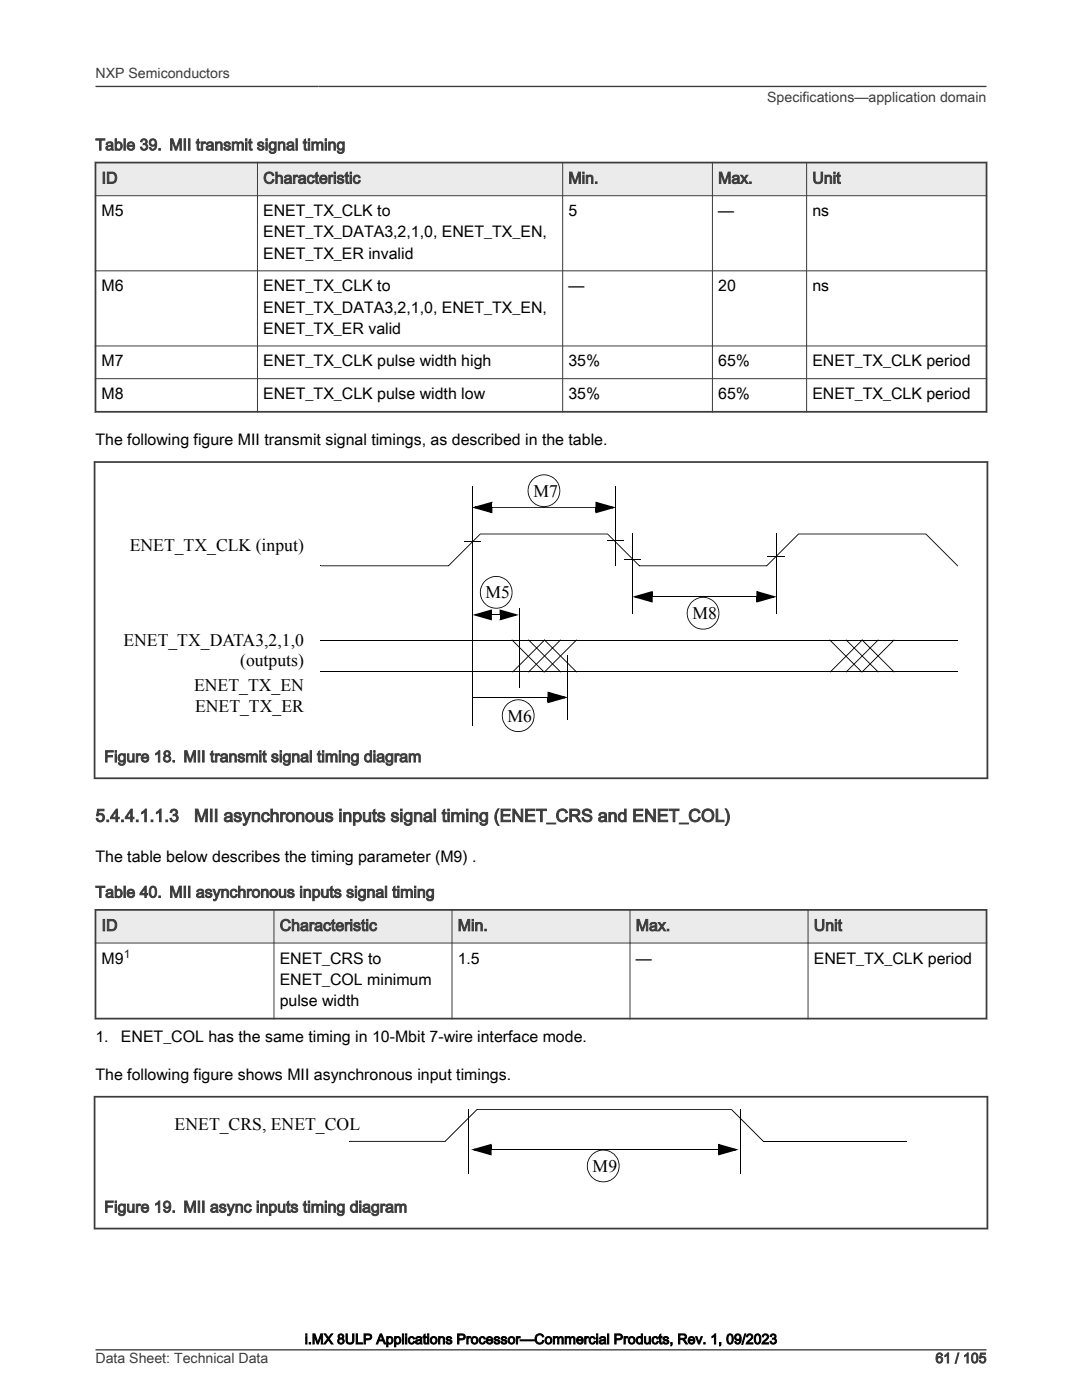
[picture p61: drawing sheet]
<svg xmlns="http://www.w3.org/2000/svg" width="216mm" height="279mm" viewBox="0 0 216 279" stroke-linecap="round" stroke-linejoin="round" font-family="sans-serif">
<defs><g id="words">
<g font-size="3.5">
<text x="106.4" y="99.1">M7</text>
<text x="25.9" y="109.9">ENET_TX_CLK (input)</text>
<text x="96.9" y="119.4">M5</text>
<text x="138.2" y="123.6">M8</text>
<text x="24.6" y="129">ENET_TX_DATA3,2,1,0</text>
<text x="38.7" y="137.9">ENET_TX_EN</text>
<text x="47.9" y="132.9">(outputs)</text>
<text x="38.9" y="142.1">ENET_TX_ER</text>
<text x="101.3" y="144">M6</text>
<text x="34.8" y="225.6">ENET_CRS, ENET_COL</text>
<text x="118.2" y="233.9">M9</text>
</g>
<g font-size="3.5" fill="#3c3c3c">
<text x="19" y="164">5.4.4.1.1.3</text>
<text x="38.7" y="164">MII asynchronous inputs signal timing (ENET_CRS and ENET_COL)</text>
</g>
<g font-size="3.2" fill="#3c3c3c">
<text x="19" y="30">Table 39. MII transmit signal timing</text>
<text x="20.3" y="36.6">ID</text>
<text x="52.5" y="36.6">Characteristic</text>
<text x="113.4" y="36.6">Min.</text>
<text x="143.3" y="36.6">Max.</text>
<text x="162.1" y="36.6">Unit</text>
<text x="20.8" y="152.1">Figure 18. MII transmit signal timing diagram</text>
<text x="19" y="179.1">Table 40. MII asynchronous inputs signal timing</text>
<text x="20.3" y="185.8">ID</text>
<text x="55.8" y="185.8">Characteristic</text>
<text x="91.3" y="185.8">Min.</text>
<text x="126.9" y="185.8">Max.</text>
<text x="162.4" y="185.8">Unit</text>
<text x="20.8" y="242">Figure 19. MII async inputs timing diagram</text>
</g>
<g font-size="3.2">
<text x="20.3" y="43.1">M5</text>
<text x="52.5" y="43.1">ENET_TX_CLK to</text>
<text x="52.5" y="47.4">ENET_TX_DATA3,2,1,0, ENET_TX_EN,</text>
<text x="113.4" y="43.1">5</text>
<text x="143.3" y="43.1">—</text>
<text x="162.1" y="43.1">ns</text>
<text x="52.5" y="51.6">ENET_TX_ER invalid</text>
<text x="20.3" y="58.1">M6</text>
<text x="52.5" y="58.1">ENET_TX_CLK to</text>
<text x="113.4" y="58.1">—</text>
<text x="143.3" y="58.1">20</text>
<text x="162.1" y="58.1">ns</text>
<text x="52.5" y="62.4">ENET_TX_DATA3,2,1,0, ENET_TX_EN,</text>
<text x="52.5" y="66.6">ENET_TX_ER valid</text>
<text x="20.3" y="73.1">M7</text>
<text x="52.5" y="73.1">ENET_TX_CLK pulse width high</text>
<text x="113.4" y="73.1">35%</text>
<text x="143.3" y="73.1">65%</text>
<text x="162.1" y="73.1">ENET_TX_CLK period</text>
<text x="20.3" y="79.7">M8</text>
<text x="52.5" y="79.7">ENET_TX_CLK pulse width low</text>
<text x="113.4" y="79.7">35%</text>
<text x="143.3" y="79.7">65%</text>
<text x="162.1" y="79.7">ENET_TX_CLK period</text>
<text x="19" y="88.8">The following figure MII transmit signal timings, as described in the table.</text>
<text x="19" y="172">The table below describes the timing parameter (M9) .</text>
<text x="20.3" y="192.3">M9</text>
<text x="55.8" y="192.3">ENET_CRS to</text>
<text x="55.8" y="196.5">ENET_COL minimum</text>
<text x="91.3" y="192.3">1.5</text>
<text x="126.9" y="192.3">—</text>
<text x="162.4" y="192.3">ENET_TX_CLK period</text>
<text x="55.8" y="200.8">pulse width</text>
<text x="19" y="208">1.</text>
<text x="24.1" y="208">ENET_COL has the same timing in 10-Mbit 7-wire interface mode.</text>
<text x="19.1" y="215.5">The following figure shows MII asynchronous input timings.</text>
</g>
<g font-size="2.8" fill="#3c3c3c">
<text x="19" y="15.6">NXP Semiconductors</text>
<text x="153.1" y="20.4">Specifications—application domain</text>
<text x="19" y="272">Data Sheet: Technical Data</text>
<text x="186.7" y="272">61 / 105</text>
</g>
<text font-size="2.8" x="60.8" y="268.2">i.MX 8ULP Applications Processor—Commercial Products, Rev. 1, 09/2023</text>
<text font-size="2.4" fill="#00f" x="24.7" y="191.2">1</text>
</g></defs>
<path d="M19 32.4h177.8v6.7h-177.8z" fill-rule="evenodd" fill="#ebebeb"/>
<path d="M18.9 32.4h178.1M19 32.3v50.1M196.8 32.3v50.1M18.7 92.2h178.5M18.9 82.2h178.1M18.9 92v63.5M197 92v63.5M18.7 155.3h178.5" fill="none" stroke="#3c3c3c" stroke-width=".35"/>
<path d="M18.9 39.1h178.1M51.4 32.3v50.1M112.3 32.3v50.1M142.2 32.3v50.1M161 32.3v50.1M18.9 54.1h178.1M18.9 69h178.1M18.9 75.6h178.1" fill="none" stroke="#3c3c3c" stroke-width=".2"/>
<g fill="#000">
<path d="M94.1 97h.2zM106.2 95.6a3.3 3.3 0 0 1 4.9 .3 3.4 3.4 0 0 1 .7 2h-.2l-.3-1.4-1-1.1-.8-.4-.9-.2-1.5 .4-1 .8-.4 .7-.2 .9 .1 1.2 .4 .9 .6 .6-.1 .2a3.2 3.2 0 0 1-.8-4.1zM122.8 97h.2zM64 112.8l.1 .2zM64.1 112.8h25.4l.1 .2-.2-.1 6.4-6.4 .1 .1-6.4 6.4h-25.4zM92.6 108l.1 .2zM97.9 100.3h.4v1h-.4zM98.2 101.2l.1 .2zM94.2 101.3l4.1-1.2-.2 .4-3.2 .9-.1-.3 3.3 .9-.1 .4-.1-.2v-.9h.4v1.1zM96.7 115.9a3.3 3.3 0 0 1 3.6-.7 3.3 3.3 0 0 1 2 3h-.2l-.4-1.4-.7-1-1.4-.6h-1.2l-.9 .3-.7 .5-.5 .8-.3 .8 .1 1.5 .2 .6 .8 .9-.1 .1-.8-.9a3.3 3.3 0 0 1 .5-3.9zM106.6 100.3l.8 .5 .8 .2h1l.8-.3 .7-.6 .6-.7 .3-1.5h.2a3.2 3.2 0 0 1-1.9 3 3.2 3.2 0 0 1-3.4-.4zM118.8 100.1l4.1 1.2-4.1 1.1 .2-.4 3.2-.9 .1 .3-3.3-.9 .1-.3 .1 .1v1h-.4z"/>
<path d="M118.8 101.3h.4v.9h-.4zM121.2 107.8v.1zM121.2 106.6l.1-.1 6.4 6.4-.2 .1zM124.6 111.5v.2zM126.1 106.5l.2 .1zM127.5 112.8l.1 .2zM127.6 112.8h25.4l.1 .2-.2-.1 6.4-6.4 .1 .1-6.4 6.4h-25.4zM127.7 112.9l-.1 .1zM129.9 118.2h.3v.9h-.3zM130.2 119l.1 .2zM126.2 119.1l4-1.2-.1 .4-3.2 1-.1-.4 3.3 1-.1 .3-.1-.2v-.9h.3v1.2zM150.9 117.9l4.1 1.2-4.1 1.2 .2-.4 3.2-1 .1 .4-3.3-1 .1-.3 .1 .2v.9h-.4z"/>
<path d="M153.1 111l.1 .1zM154.9 106.5l.2 .1zM184.7 106.6l.1-.1 6.4 6.4-.2 .1zM191.2 112.9l-.1 .1zM64 127.7l.1 .1zM64 134l.1 .2zM94.4 139.1l.1 .2zM97.1 120.6l.4 .3 .9 .3 .9 .1 .9-.2 1.2-.9 .5-.8 .2-1.2h.2a3.3 3.3 0 0 1-5.1 2.7l-.2-.2zM97.8 121.9h.3v.8h-.3zM98.1 122.6v.2zM94.3 122.7l3.8-1.1-.1 .4-3 .9-.1-.3 3.1 .8-.1 .4-.1-.2v-.9h.3v1.1zM98.1 122.6h1.7v.2h-1.7z"/>
<path d="M99.7 121.6l3.8 1.1-3.8 1.1 .1-.4 3-.8 .2 .3-3.2-.9 .1-.3 .2 .2v.8h-.4zM99.7 122.7h.4v.9h-.4zM102.2 127.6l-.1 .2zM102.1 127.8l.2-.1 6.3 6.3-.1 .2zM102.3 134v.2zM103.5 121.3l.2 .1zM105.4 134l.1 .2zM105.5 127.6l-.1 .2zM105.4 127.8l.2-.1 6.3 6.3-.1 .2zM108.5 134.2l.2-.1zM108.5 134.1l.2 .1zM115 127.7l.1 .1-6.4 6.4-.1-.2z"/>
<path d="M108.6 127.7h.2zM102.3 134l6.3-6.3 .1 .1-6.3 6.4zM108.7 127.6l-.1 .2zM108.6 127.8l.1-.1 6.4 6.3-.1 .2zM109.3 138l4 1.2-4 1.2 .1-.4 3.2-1 .2 .4-3.4-1 .1-.3 .1 .2v.9h-.3zM111.8 127.7h.2zM105.4 134l6.4-6.3 .1 .1-6.3 6.4zM111.9 134l-.1 .2zM113.2 130.8l.2 .1zM115 127.7h.1zM115.1 134l-.1 .2zM138.3 124.8l.8 .5 .9 .2 1.5-.2 1.2-.9 .4-.8 .3-1.2h.1a3.2 3.2 0 0 1-1.8 2.9 3.2 3.2 0 0 1-3.5-.4z"/>
<path d="M138 120.1a3.3 3.3 0 0 1 3.5-.7 3.3 3.3 0 0 1 2 3h-.1l-.4-1.5-1-1.1-1.1-.4h-1.2l-1.1 .4-.5 .4-.5 .7-.3 .9v1.5l.3 .6 .7 .9-.1 .1-.8-1a3.2 3.2 0 0 1 0-3.1zM150.9 119.1h.4v.9h-.4zM165.6 127.6l-.1 .2zM165.5 127.8l.1-.1 6.4 6.3-.1 .2zM165.6 134l.1 .2zM168.8 134l.1 .2zM168.9 127.6l-.1 .2zM168.8 127.8l.1-.1 6.4 6.3-.2 .2zM171.9 134.1l.2 .1zM178.3 127.7l.2 .1-6.4 6.4-.1-.2zM172 134l-.1 .2zM172 127.7h.2z"/>
<path d="M165.6 134l6.4-6.3 .1 .1-6.3 6.4zM172 127.6v.2zM172 127.8l.1-.1 6.4 6.3-.2 .2zM175.1 127.7h.2zM168.8 134l6.3-6.3 .2 .1-6.4 6.4zM175.3 134l-.1 .2zM178.3 127.7h.2zM178.5 134l-.1 .2zM101.4 145.2l1.4 .7h.9l.9-.2 .8-.5 .6-.6 .4-.8 .1-1h.2a3.2 3.2 0 0 1-1.9 3 3.2 3.2 0 0 1-3.5-.5zM101.1 140.5l.7-.5a3.2 3.2 0 0 1 3.2 0 3.2 3.2 0 0 1 1.7 2.8h-.2l-.1-.9-.4-.8-1.1-1-1.5-.4-1.5 .4-1.1 1-.5 1.4 .3 1.6 .8 1.1-.1 .1a3.2 3.2 0 0 1-.9-3.7zM109.3 139.2h.3v.9h-.3z"/>
</g>
<g fill="none" stroke="#000" stroke-width=".2">
<path d="M94.2 97v47.8M122.9 97v16M92.7 108.1h3.2M95.8 106.6h25.5M98.3 101.3h20.6M121.2 107.9h3.3M124.6 111.6h3.3M126.2 106.6v15.9M130.3 119.1h20.7M153.2 111h3.3M155 106.6v15.9M159.3 106.6h25.5"/>
<path d="M64.1 127.7h127.1M64.1 134.1h127.1M94.5 139.2h14.8M103.6 121.4v15.9M113.3 130.9v12.8"/>
</g>
<path d="M94.8 101.3l3.3-1v1.9zM119 100.3l3.3 1-3.3 .9zM126.8 119.1l3.3-.9v1.8zM151.1 118.2l3.2 .9-3.2 .9zM94.9 122.7l3.1-.8v1.7zM99.9 121.9l3 .8-3 .9zM109.4 138.3l3.3 .9-3.3 .9z" fill="#000"/>
<path d="M19 181.6h177.8v6.6h-177.8z" fill-rule="evenodd" fill="#ebebeb"/>
<path d="M18.9 181.6h178.1M19 181.4v22.1M196.8 181.4v22.1M18.7 218.9h178.5M18.9 203.3h178.1M18.9 218.7v26.7M197 218.7v26.7M18.7 245.2h178.5" fill="none" stroke="#3c3c3c" stroke-width=".35"/>
<path d="M18.9 188.2h178.1M54.7 181.4v22.1M90.2 181.4v22.1M125.7 181.4v22.1M161.2 181.4v22.1" fill="none" stroke="#3c3c3c" stroke-width=".2"/>
<path d="M69.7 227.7l.1 .2zM69.8 227.7h19l.1 .1-.1-.1 6.3-6.4 50.9 .1v.1h-50.8v-.2v.2l-6.3 6.4h-19.1zM93.5 221.3l.1 .1zM97.7 228.5h.4v.9h-.4zM98 229.4l.1 .1zM94 229.4l4.1-1.1-.1 .4-3.3 .9-.1-.3 3.4 .9-.1 .3-.2-.1v-1h.4v1.2zM118.4 235.1l1.3 .6 1 .1 .9-.2 .7-.5 .6-.7 .4-.8 .2-.9h.1a3.3 3.3 0 0 1-1.8 2.9 3.3 3.3 0 0 1-3.5-.4zM118.1 230.4l.7-.6a3.2 3.2 0 0 1 3.1 0 3.1 3.1 0 0 1 1.7 2.9h-.1l-.2-.9-.4-.8-1-1-1.5-.4-1.5 .4-1.1 1-.5 1.4 .1 1.2 .4 .8 .6 .7-.1 .1a3.2 3.2 0 0 1-1.1-3.5zM143.3 228.3l4.1 1.1-4.1 1.2 .1-.4 3.3-.9 .1 .3-3.4-.9 .1-.4 .1 .2v.9h-.3zM143.3 229.4h.3v1h-.3zM146 221.4l6.4 6.3-.1 .2-6.4-6.4zM147.7 221.3l.2 .1z" fill="#000"/>
<path d="M93.6 221.4v12.8M98.1 229.4h45.3M147.8 221.4v12.8M152.3 227.8h28.7" fill="none" stroke="#000" stroke-width=".2"/>
<path d="M94.7 229.4l3.2-.9v1.9zM143.5 228.5l3.2 .9-3.2 1z" fill="#000"/>
<path d="M19 17.3h177.8M19 269.4h177.8" fill="none" stroke="#3c3c3c" stroke-width=".26"/>
<use href="#words"/>
</svg>
